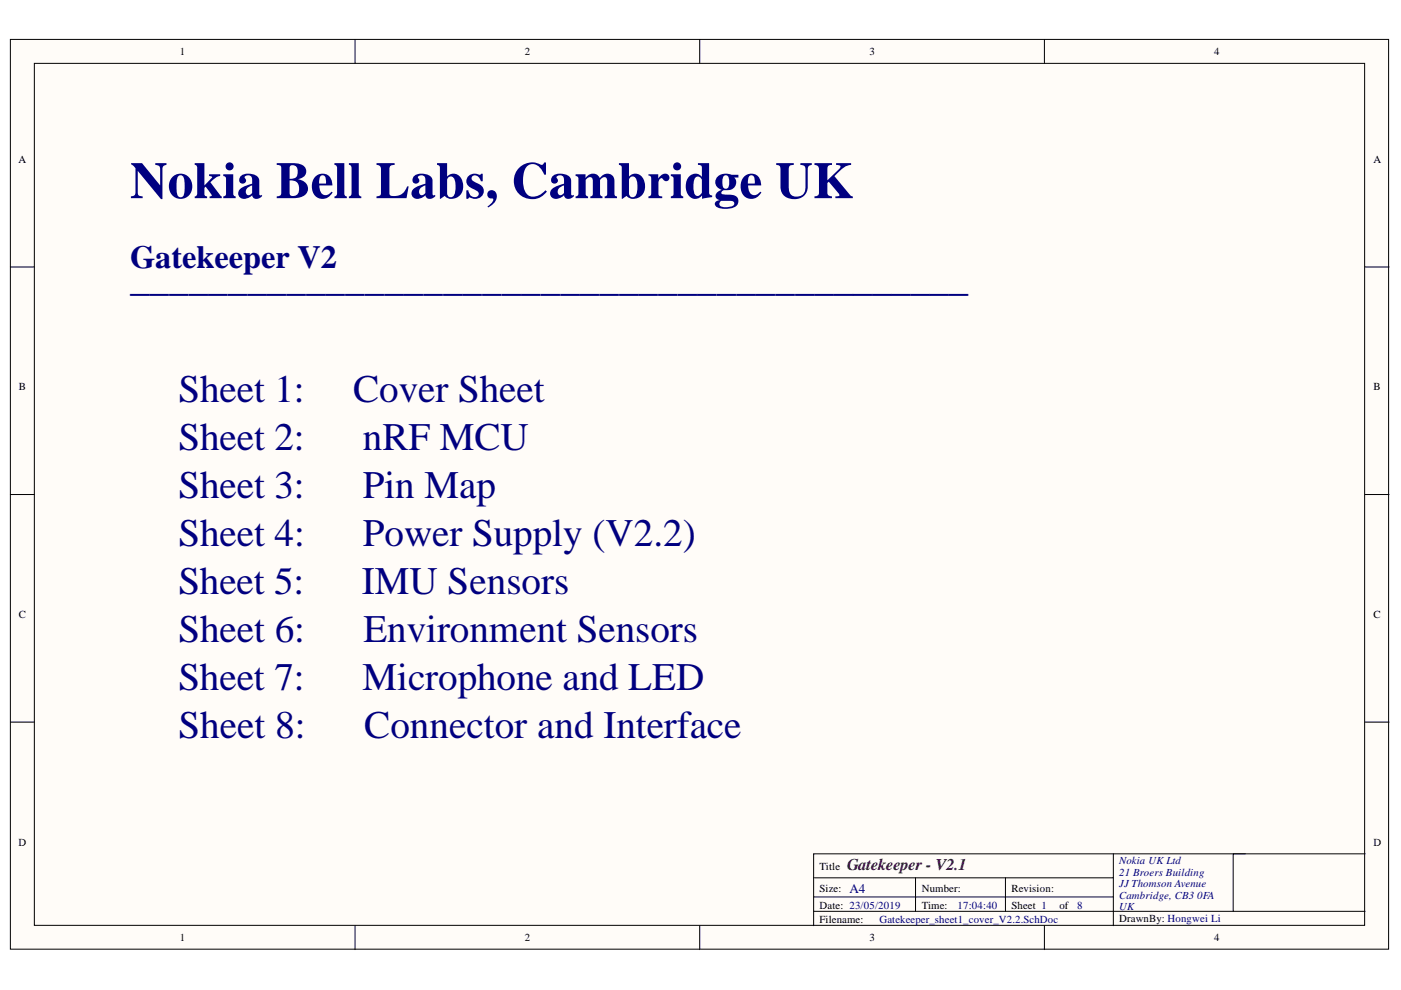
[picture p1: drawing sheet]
<svg xmlns="http://www.w3.org/2000/svg" width="297mm" height="210mm" viewBox="0 0 297 210" stroke-linecap="round" stroke-linejoin="round" font-family="sans-serif">
<defs><g id="words">
<text font-size="11" fill="#000080" x="27.6" y="42">Nokia Bell Labs, Cambridge UK</text>
<g font-size="8.3" fill="#000080">
<text x="27.6" y="61.7">___________________________________________</text>
<text x="37.8" y="85.3">Sheet 1:</text>
<text x="74.9" y="85.3">Cover Sheet</text>
<text x="37.8" y="95.4">Sheet 2:</text>
<text x="76.9" y="95.4">nRF MCU</text>
<text x="37.8" y="105.6">Sheet 3:</text>
<text x="76.9" y="105.6">Pin Map</text>
<text x="37.8" y="115.7">Sheet 4:</text>
<text x="77" y="115.7">Power Supply (V2.2)</text>
<text x="37.8" y="126">Sheet 5:</text>
<text x="76.7" y="126">IMU Sensors</text>
<text x="37.8" y="136.1">Sheet 6:</text>
<text x="77" y="136.1">Environment Sensors</text>
<text x="37.8" y="146.2">Sheet 7:</text>
<text x="76.9" y="146.2">Microphone and LED</text>
<text x="37.8" y="156.4">Sheet 8:</text>
<text x="77.2" y="156.4">Connector and Interface</text>
</g>
<text font-size="6.8" fill="#000080" x="27.6" y="56.9">Gatekeeper V2</text>
<text font-size="3.5" fill="#800000" x="179.6" y="184.4">Gatekeeper - V2.1</text>
<text font-size="2.8" fill="#000080" x="180.1" y="189.3">A4</text>
<g font-size="2.3">
<text x="38.2" y="11.7">1</text>
<text x="111.2" y="11.7">2</text>
<text x="184.3" y="11.7">3</text>
<text x="257.4" y="11.7">4</text>
<text x="3.9" y="34.5">A</text>
<text x="291.2" y="34.5">A</text>
<text x="4" y="82.8">B</text>
<text x="291.2" y="82.8">B</text>
<text x="4" y="131">C</text>
<text x="291.2" y="131">C</text>
<text x="3.9" y="179.3">D</text>
<text x="291.2" y="179.3">D</text>
<text x="173.8" y="184.4">Title</text>
<text x="173.8" y="189.2">Size:</text>
<text x="195.4" y="189.2">Number:</text>
<text x="214.5" y="189.2">Revision:</text>
<text x="173.8" y="192.7">Date: 23/05/2019</text>
<text x="173.8" y="195.8">Filename:</text>
<text x="195.4" y="192.7">Time:</text>
<text x="214.5" y="192.7">Sheet 1</text>
<text x="224.6" y="192.7">of</text>
<text x="237.3" y="195.5">DrawnBy: Hongwei Li</text>
<text x="38.2" y="199.6">1</text>
<text x="111.2" y="199.6">2</text>
<text x="184.3" y="199.6">3</text>
<text x="257.4" y="199.6">4</text>
</g>
<g font-size="2.3" fill="#000080">
<text x="237.3" y="183.1">Nokia UK Ltd</text>
<text x="237.3" y="185.6">21 Broers Building</text>
<text x="237.3" y="188.2">JJ Thomson Avenue</text>
<text x="237.3" y="190.7">Cambridge, CB3</text>
<text x="253.8" y="190.7">0FA</text>
<text x="186.4" y="195.8">Gatekeeper_sheet1_cover_V2.2.SchDoc</text>
<text x="203" y="192.7">17:04:40</text>
<text x="228.4" y="192.7">8</text>
<text x="237.3" y="193">UK</text>
</g>
</g></defs>
<g fill="#fffcf8" stroke="#000" stroke-width=".21">
<path d="M2.2 8.4h292.2v192.8h-292.2z"/>
<path d="M7.3 13.4h282v182.8h-282z"/>
</g>
<g fill="none" stroke="#000" stroke-width=".21">
<path d="M75.3 8.4v5M148.4 8.4v5M221.4 8.4v5M2.2 56.6h5.1M289.4 56.6h5.1M2.2 104.9h5.1M289.4 104.9h5.1M2.2 153.1h5.1M289.4 153.1h5.1M75.3 196.3v5M148.4 196.3v5M172.5 186.1h63.6"/>
<path d="M172.5 193.2h116.9M172.5 190.2h63.6M194.1 186.1v7.1M213.2 186.1v7.1M221.4 196.3v5M236.1 181v15.3M264 181h-91.5v15.3M289.4 181h-27.9v12.2"/>
</g>
<use href="#words"/>
</svg>
